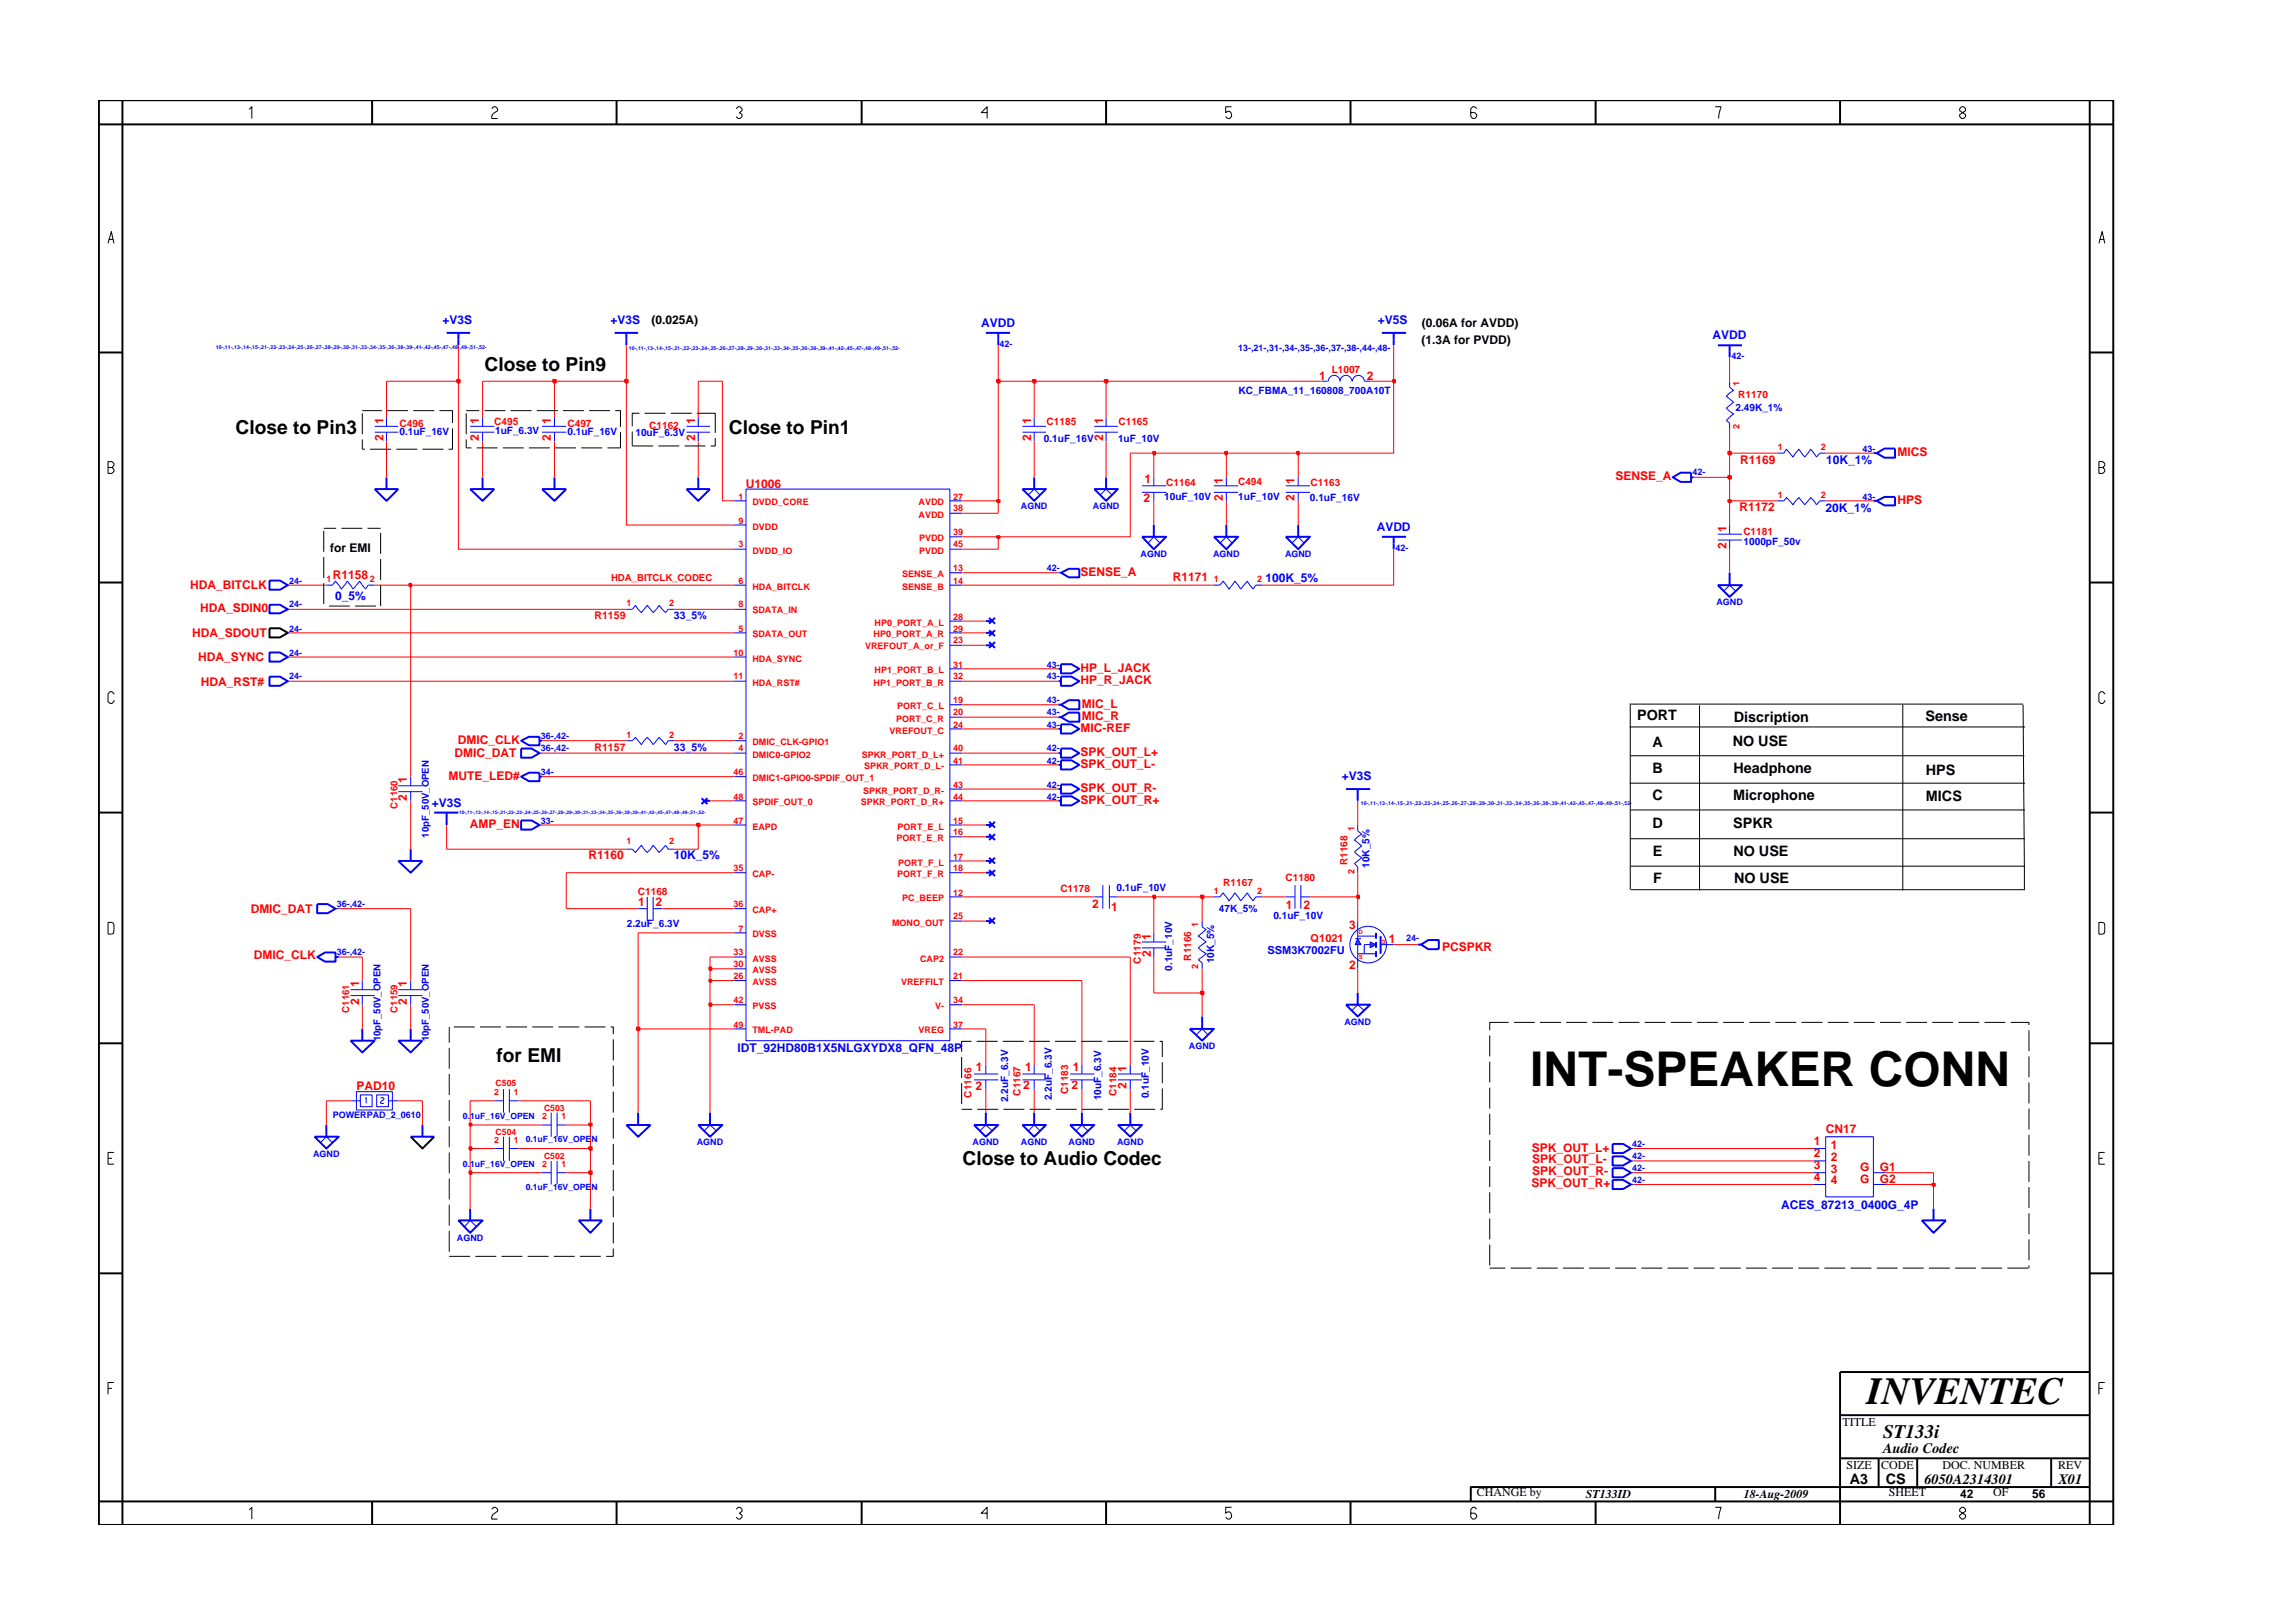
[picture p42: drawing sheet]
<svg xmlns="http://www.w3.org/2000/svg" width="297mm" height="210mm" viewBox="0 0 297 210" stroke-linecap="round" stroke-linejoin="round" font-family="sans-serif">
<defs><g id="words">
<text font-size="6.2" x="198.2" y="140.7">INT-SPEAKER CONN</text>
<text font-size="5" x="241.8" y="181.9">INVENTEC</text>
<g font-size="2.5">
<text x="62.8" y="48.1">Close to Pin9</text>
<text x="30.5" y="56.2">Close to Pin3</text>
<text x="94.4" y="56.2">Close to Pin1</text>
<text x="64.3" y="137.6">for EMI</text>
<text x="124.7" y="151">Close to Audio Codec</text>
<text x="244" y="186.3">ST133i</text>
</g>
<g font-size="1.9">
<text x="212.1" y="93.3">PORT</text>
<text x="224.6" y="93.5">Discription</text>
<text x="249.4" y="93.4">Sense</text>
<text x="214.1" y="96.7">A</text>
<text x="214.1" y="100.1">B</text>
<text x="224.5" y="96.6">NO USE</text>
<text x="224.6" y="100.1">Headphone</text>
<text x="249.5" y="100.4">HPS</text>
<text x="214.1" y="107.3">D</text>
<text x="214.1" y="103.6">C</text>
<text x="224.5" y="107.2">SPKR</text>
<text x="224.5" y="103.7">Microphone</text>
<text x="249.5" y="103.7">MICS</text>
<text x="214.1" y="110.9">E</text>
<text x="224.5" y="110.9">NO USE</text>
<text x="214.2" y="114.4">F</text>
<text x="224.6" y="114.4">NO USE</text>
<text x="244" y="188.2">Audio Codec</text>
<text x="239.6" y="192.2">A3</text>
<text x="244.3" y="192.3">CS</text>
<text x="249.3" y="192.2">6050A2314301</text>
<text x="266.6" y="192.2">X01</text>
</g>
<g font-size="1.6" fill="#00f">
<text x="57.3" y="42">+V3S</text>
<text x="79.1" y="42">+V3S</text>
<text x="178.5" y="42">+V5S</text>
<text x="127.1" y="42.4">AVDD</text>
<text x="221.9" y="44">AVDD</text>
<text x="236.6" y="60.1">10K_1%</text>
<text x="178.3" y="68.8">AVDD</text>
<text x="236.5" y="66.3">20K_1%</text>
<text x="43.4" y="77.8">0_5%</text>
<text x="163.9" y="75.4">100K_5%</text>
<text x="173.8" y="101">+V3S</text>
<text x="55.9" y="104.5">+V3S</text>
<text x="87.3" y="111.3">10K_5%</text>
<text x="95.5" y="136.3">IDT_92HD80B1X5NLGXYDX8_QFN_48P</text>
<text x="230.7" y="156.6">ACES_87213_0400G_4P</text>
</g>
<g font-size="1.6">
<text x="84.4" y="41.9">(0.025A)</text>
<text x="184.2" y="44.6">(1.3A for PVDD)</text>
<text x="184.2" y="42.3">(0.06A for AVDD)</text>
<text x="42.8" y="71.5">for EMI</text>
<text x="238.7" y="184.8">TITLE</text>
<text x="239.2" y="190.4">SIZE</text>
<text x="243.7" y="190.4">CODE</text>
<text x="251.6" y="190.4">DOC. NUMBER</text>
<text x="266.6" y="190.4">REV</text>
<text x="191.3" y="193.8">CHANGE by</text>
<text x="205.4" y="194.1">ST133ID</text>
<text x="225.9" y="194.1">18-Aug-2009</text>
<text x="244.7" y="193.8">SHEET</text>
<text x="253.9" y="194.1">42</text>
<text x="258.2" y="193.8">OF</text>
<text x="263.3" y="194.1">56</text>
</g>
<g font-size="1.6" fill="#f00">
<text x="170.9" y="49.2">1</text>
<text x="177.1" y="49.2">2</text>
<text x="49.7" y="57.2" transform="rotate(-90 49.7 57.2)">2</text>
<text x="49.7" y="54.9" transform="rotate(-90 49.7 54.9)">1</text>
<text x="62" y="57.2" transform="rotate(-90 62 57.2)">2</text>
<text x="62" y="54.9" transform="rotate(-90 62 54.9)">1</text>
<text x="71.3" y="57.2" transform="rotate(-90 71.3 57.2)">2</text>
<text x="71.3" y="54.9" transform="rotate(-90 71.3 54.9)">1</text>
<text x="90.1" y="57.2" transform="rotate(-90 90.1 57.2)">2</text>
<text x="90.1" y="54.9" transform="rotate(-90 90.1 54.9)">1</text>
<text x="133.6" y="57.2" transform="rotate(-90 133.6 57.2)">2</text>
<text x="133.6" y="54.9" transform="rotate(-90 133.6 54.9)">1</text>
<text x="142.9" y="57.2" transform="rotate(-90 142.9 57.2)">2</text>
<text x="142.9" y="54.9" transform="rotate(-90 142.9 54.9)">1</text>
<text x="245.8" y="59.1">MICS</text>
<text x="96.6" y="63.2">U1006</text>
<text x="148.1" y="65">2</text>
<text x="148.3" y="62.5">1</text>
<text x="158.4" y="64.9" transform="rotate(-90 158.4 64.9)">2</text>
<text x="158.4" y="62.7" transform="rotate(-90 158.4 62.7)">1</text>
<text x="167.7" y="64.9" transform="rotate(-90 167.7 64.9)">2</text>
<text x="167.7" y="62.7" transform="rotate(-90 167.7 62.7)">1</text>
<text x="209.3" y="62.1">SENSE_A</text>
<text x="225.4" y="60.1">R1169</text>
<text x="245.8" y="65.3">HPS</text>
<text x="223.7" y="71.1" transform="rotate(-90 223.7 71.1)">2</text>
<text x="223.7" y="68.9" transform="rotate(-90 223.7 68.9)">1</text>
<text x="225.3" y="66.2">R1172</text>
<text x="24.6" y="76.3">HDA_BITCLK</text>
<text x="43.1" y="75">R1158</text>
<text x="140" y="74.6">SENSE_A</text>
<text x="151.9" y="75.3">R1171</text>
<text x="24.9" y="82.5">HDA_SDOUT</text>
<text x="25.9" y="79.2">HDA_SDIN0</text>
<text x="25.7" y="85.7">HDA_SYNC</text>
<text x="26" y="88.8">HDA_RST#</text>
<text x="140" y="87">HP_L_JACK</text>
<text x="140" y="88.6">HP_R_JACK</text>
<text x="140" y="94.8">MIC-REF</text>
<text x="140.2" y="91.7">MIC_L</text>
<text x="140.2" y="93.2">MIC_R</text>
<text x="52.7" y="101.5" transform="rotate(-90 52.7 101.5)">1</text>
<text x="58.1" y="101">MUTE_LED#</text>
<text x="58.9" y="98">DMIC_DAT</text>
<text x="59.3" y="96.4">DMIC_CLK</text>
<text x="140" y="99.5">SPK_OUT_L-</text>
<text x="140" y="97.9">SPK_OUT_L+</text>
<text x="52.7" y="103.7" transform="rotate(-90 52.7 103.7)">2</text>
<text x="60.9" y="107.3">AMP_EN</text>
<text x="140" y="104.1">SPK_OUT_R+</text>
<text x="140" y="102.6">SPK_OUT_R-</text>
<text x="76.2" y="111.3">R1160</text>
<text x="32.5" y="118.3">DMIC_DAT</text>
<text x="82.7" y="117.3">1</text>
<text x="84.9" y="117.3">2</text>
<text x="141.5" y="117.7">2</text>
<text x="143.9" y="118">1</text>
<text x="166.6" y="117.7">1</text>
<text x="168.8" y="117.7">2</text>
<text x="32.9" y="124.3">DMIC_CLK</text>
<text x="149.1" y="124" transform="rotate(-90 149.1 124)">2</text>
<text x="149.1" y="121.7" transform="rotate(-90 149.1 121.7)">1</text>
<text x="174.8" y="120.3">3</text>
<text x="174.8" y="125.6">2</text>
<text x="179.9" y="122.2">1</text>
<text x="186.8" y="123.2">PCSPKR</text>
<text x="46.5" y="130.2" transform="rotate(-90 46.5 130.2)">2</text>
<text x="46.5" y="127.9" transform="rotate(-90 46.5 127.9)">1</text>
<text x="52.7" y="130.2" transform="rotate(-90 52.7 130.2)">2</text>
<text x="52.7" y="127.9" transform="rotate(-90 52.7 127.9)">1</text>
<text x="46.2" y="141.3">PAD10</text>
<text x="126.4" y="141.3">2</text>
<text x="126.4" y="138.7">1</text>
<text x="132.5" y="141.1">2</text>
<text x="132.8" y="138.7">1</text>
<text x="138.8" y="141.1">2</text>
<text x="139" y="138.7">1</text>
<text x="145.9" y="141.1" transform="rotate(-90 145.9 141.1)">2</text>
<text x="145.9" y="138.8" transform="rotate(-90 145.9 138.8)">1</text>
<text x="198.4" y="149.2">SPK_OUT_L+</text>
<text x="235" y="148.3">1</text>
<text x="235" y="149.8">2</text>
<text x="236.5" y="146.8">CN17</text>
<text x="237.2" y="148.8">1</text>
<text x="198.4" y="153.8">SPK_OUT_R+</text>
<text x="198.5" y="150.6">SPK_OUT_L-</text>
<text x="198.5" y="152.2">SPK_OUT_R-</text>
<text x="235" y="151.4">3</text>
<text x="235" y="153">4</text>
<text x="237.2" y="150.4">2</text>
<text x="237.2" y="151.9">3</text>
<text x="237.2" y="153.4">4</text>
<text x="241" y="151.7">G</text>
<text x="241" y="153.2">G</text>
<text x="243.5" y="151.8">G1</text>
<text x="243.5" y="153.3">G2</text>
</g>
<g font-size="1.4" fill="#f00">
<text x="77" y="80.2">R1159</text>
<text x="77" y="97.2">R1157</text>
<text x="169.8" y="122">Q1021</text>
</g>
<g font-size="1.4" fill="#00f">
<text x="87.3" y="80.2">33_5%</text>
<text x="87.3" y="97.3">33_5%</text>
<text x="164.2" y="123.6">SSM3K7002FU</text>
</g>
<g font-size="1.3" fill="#00f">
<text x="160.4" y="51">KC_FBMA_11_160808_700A10T</text>
<text x="224.8" y="53.2">2.49K_1%</text>
<text x="51.8" y="56.4">0.1uF_16V</text>
<text x="64.1" y="56.3">1uF_6.3V</text>
<text x="73.5" y="56.4">0.1uF_16V</text>
<text x="82.3" y="56.4">10uF_6.3V</text>
<text x="135.2" y="57.2">0.1uF_16V</text>
<text x="144.8" y="57.2">1uF_10V</text>
<text x="150.8" y="64.8">10uF_10V</text>
<text x="160.4" y="64.8">1uF_10V</text>
<text x="169.7" y="64.9">0.1uF_16V</text>
<text x="225.9" y="70.6">1000pF_50v</text>
<text x="177.4" y="112.4" transform="rotate(-90 177.4 112.4)">10K_5%</text>
<text x="144.6" y="115.4">0.1uF_10V</text>
<text x="157.9" y="118.1">47K_5%</text>
<text x="165" y="119.1">0.1uF_10V</text>
<text x="81.2" y="120.1">2.2uF_6.3V</text>
<text x="151.9" y="125.8" transform="rotate(-90 151.9 125.8)">0.1uF_10V</text>
<text x="157.3" y="124.8" transform="rotate(-90 157.3 124.8)">10K_5%</text>
<text x="130.6" y="142.8" transform="rotate(-90 130.6 142.8)">2.2uF_6.3V</text>
<text x="136.3" y="142.5" transform="rotate(-90 136.3 142.5)">2.2uF_6.3V</text>
<text x="142.6" y="142.5" transform="rotate(-90 142.6 142.5)">10uF_6.3V</text>
<text x="148.8" y="142.3" transform="rotate(-90 148.8 142.3)">0.1uF_10V</text>
</g>
<g font-size="1.3" fill="#f00">
<text x="172.5" y="48.4">L1007</text>
<text x="225.2" y="51.5">R1170</text>
<text x="51.8" y="55.3">C496</text>
<text x="64" y="55.1">C495</text>
<text x="73.5" y="55.3">C497</text>
<text x="84.1" y="55.6">C1162</text>
<text x="135.6" y="55.1">C1185</text>
<text x="144.9" y="55.1">C1165</text>
<text x="151.1" y="62.9">C1164</text>
<text x="160.4" y="62.9">C494</text>
<text x="169.8" y="63">C1163</text>
<text x="225.8" y="69.4">C1181</text>
<text x="174.5" y="112.1" transform="rotate(-90 174.5 112.1)">R1168</text>
<text x="82.6" y="115.9">C1168</text>
<text x="137.4" y="115.6">C1178</text>
<text x="158.5" y="114.8">R1167</text>
<text x="166.5" y="114.2">C1180</text>
<text x="147.8" y="124.8" transform="rotate(-90 147.8 124.8)">C1179</text>
<text x="154.3" y="124.5" transform="rotate(-90 154.3 124.5)">R1166</text>
<text x="125.9" y="142.2" transform="rotate(-90 125.9 142.2)">C1166</text>
<text x="132.2" y="141.9" transform="rotate(-90 132.2 141.9)">C1167</text>
<text x="138.4" y="141.8" transform="rotate(-90 138.4 141.8)">C1183</text>
<text x="144.6" y="142" transform="rotate(-90 144.6 142)">C1184</text>
</g>
<g font-size="1.2" fill="#00f">
<text x="129.5" y="45">42-</text>
<text x="160.4" y="45.5">13-,21-,31-,34-,35-,36-,37-,38-,44-,48-</text>
<text x="224.3" y="46.5">42-</text>
<text x="241.3" y="58.5">43-</text>
<text x="132.3" y="66">AGND</text>
<text x="141.6" y="66">AGND</text>
<text x="219.2" y="61.6">42-</text>
<text x="241.3" y="64.7">43-</text>
<text x="180.8" y="71.4">42-</text>
<text x="37.5" y="75.6">24-</text>
<text x="135.6" y="74">42-</text>
<text x="147.8" y="72.2">AGND</text>
<text x="157.1" y="72.2">AGND</text>
<text x="166.5" y="72.2">AGND</text>
<text x="37.5" y="81.8">24-</text>
<text x="37.5" y="78.7">24-</text>
<text x="222.3" y="78.3">AGND</text>
<text x="37.5" y="84.9">24-</text>
<text x="37.5" y="88">24-</text>
<text x="135.6" y="88">43-</text>
<text x="135.6" y="86.5">43-</text>
<text x="70" y="95.8">36-,42-</text>
<text x="135.6" y="92.7">43-</text>
<text x="135.6" y="94.3">43-</text>
<text x="135.6" y="91.1">43-</text>
<text x="70" y="97.3">36-,42-</text>
<text x="70" y="100.4">34-</text>
<text x="135.6" y="97.3">42-</text>
<text x="135.6" y="98.9">42-</text>
<text x="70" y="106.7">33-</text>
<text x="135.6" y="102.1">42-</text>
<text x="135.6" y="103.6">42-</text>
<text x="55.5" y="108.5" transform="rotate(-90 55.5 108.5)">10pF_50V_OPEN</text>
<text x="43.6" y="117.5">36-,42-</text>
<text x="43.6" y="123.7">36-,42-</text>
<text x="182.2" y="121.9">24-</text>
<text x="49.3" y="134.9" transform="rotate(-90 49.3 134.9)">10pF_50V_OPEN</text>
<text x="55.5" y="134.9" transform="rotate(-90 55.5 134.9)">10pF_50V_OPEN</text>
<text x="154" y="135.8">AGND</text>
<text x="174.2" y="132.8">AGND</text>
<text x="40.6" y="149.9">AGND</text>
<text x="43.1" y="144.9">POWERPAD_2_0610</text>
<text x="90.3" y="148.3">AGND</text>
<text x="126" y="148.3">AGND</text>
<text x="132.3" y="148.3">AGND</text>
<text x="138.4" y="148.3">AGND</text>
<text x="144.7" y="148.3">AGND</text>
<text x="211.4" y="148.6">42-</text>
<text x="211.4" y="150.1">42-</text>
<text x="211.5" y="151.7">42-</text>
<text x="211.5" y="153.2">42-</text>
<text x="59.2" y="160.7">AGND</text>
</g>
<g font-size="1.2" fill="#f00">
<text x="225.3" y="50" transform="rotate(-90 225.3 50)">1</text>
<text x="225.3" y="55.6" transform="rotate(-90 225.3 55.6)">2</text>
<text x="230.3" y="58.3">1</text>
<text x="235.9" y="58.3">2</text>
<text x="95.6" y="64.7">1</text>
<text x="97.5" y="65.5">DVDD_CORE</text>
<text x="119" y="65.5">AVDD</text>
<text x="123.5" y="64.7">27</text>
<text x="230.3" y="64.5">1</text>
<text x="235.9" y="64.5">2</text>
<text x="95.6" y="67.8">9</text>
<text x="95.6" y="70.9">3</text>
<text x="97.5" y="68.6">DVDD</text>
<text x="97.5" y="71.7">DVDD_IO</text>
<text x="119" y="67.1">AVDD</text>
<text x="119.1" y="70.1">PVDD</text>
<text x="119.1" y="71.7">PVDD</text>
<text x="123.5" y="66.2">38</text>
<text x="123.5" y="69.4">39</text>
<text x="123.5" y="70.9">45</text>
<text x="42.3" y="75.4">1</text>
<text x="47.9" y="75.4">2</text>
<text x="79.2" y="75.2">HDA_BITCLK_CODEC</text>
<text x="95.6" y="75.6">6</text>
<text x="97.5" y="76.4">HDA_BITCLK</text>
<text x="116.8" y="74.8">SENSE_A</text>
<text x="116.8" y="76.4">SENSE_B</text>
<text x="123.5" y="74">13</text>
<text x="123.5" y="75.6">14</text>
<text x="157.3" y="75.4">1</text>
<text x="162.9" y="75.4">2</text>
<text x="81.1" y="78.5">1</text>
<text x="86.7" y="78.5">2</text>
<text x="95.6" y="78.7">8</text>
<text x="95.6" y="81.8">5</text>
<text x="97.5" y="79.4">SDATA_IN</text>
<text x="97.5" y="82.6">SDATA_OUT</text>
<text x="113.2" y="82.6">HP0_PORT_A_R</text>
<text x="113.3" y="81.1">HP0_PORT_A_L</text>
<text x="123.5" y="80.3">28</text>
<text x="123.5" y="81.8">29</text>
<text x="123.5" y="83.3">23</text>
<text x="95" y="88">11</text>
<text x="95" y="84.9">10</text>
<text x="97.5" y="88.8">HDA_RST#</text>
<text x="97.5" y="85.7">HDA_SYNC</text>
<text x="112.1" y="84.1">VREFOUT_A_or_F</text>
<text x="113.2" y="88.8">HP1_PORT_B_R</text>
<text x="113.3" y="87.2">HP1_PORT_B_L</text>
<text x="123.5" y="86.5">31</text>
<text x="123.5" y="88">32</text>
<text x="81.1" y="95.6">1</text>
<text x="86.7" y="95.6">2</text>
<text x="95.6" y="95.8">2</text>
<text x="115.2" y="95">VREFOUT_C</text>
<text x="116.1" y="93.5">PORT_C_R</text>
<text x="116.2" y="91.9">PORT_C_L</text>
<text x="123.5" y="91.1">19</text>
<text x="123.5" y="94.3">24</text>
<text x="123.5" y="92.7">20</text>
<text x="95" y="100.4">46</text>
<text x="95.6" y="97.3">4</text>
<text x="97.5" y="98.2">DMIC0-GPIO2</text>
<text x="97.5" y="101.2">DMIC1-GPIO0-SPDIF_OUT_1</text>
<text x="97.5" y="96.5">DMIC_CLK-GPIO1</text>
<text x="111.6" y="98.2">SPKR_PORT_D_L+</text>
<text x="111.9" y="99.7">SPKR_PORT_D_L-</text>
<text x="123.5" y="97.3">40</text>
<text x="123.5" y="98.9">41</text>
<text x="51.5" y="104.8" transform="rotate(-90 51.5 104.8)">C1160</text>
<text x="95" y="106.7">47</text>
<text x="95" y="103.6">48</text>
<text x="97.5" y="107.5">EAPD</text>
<text x="97.5" y="104.3">SPDIF_OUT_0</text>
<text x="111.5" y="104.3">SPKR_PORT_D_R+</text>
<text x="111.8" y="102.8">SPKR_PORT_D_R-</text>
<text x="116.3" y="107.5">PORT_E_L</text>
<text x="123.5" y="106.7">15</text>
<text x="123.5" y="103.6">44</text>
<text x="123.5" y="102.1">43</text>
<text x="175.5" y="107.6" transform="rotate(-90 175.5 107.6)">1</text>
<text x="81.1" y="109.3">1</text>
<text x="86.7" y="109.3">2</text>
<text x="95" y="112.9">35</text>
<text x="97.5" y="113.7">CAP-</text>
<text x="116.1" y="109">PORT_E_R</text>
<text x="116.2" y="113.7">PORT_F_R</text>
<text x="116.3" y="112.1">PORT_F_L</text>
<text x="123.5" y="108.2">16</text>
<text x="123.5" y="111.4">17</text>
<text x="123.5" y="112.9">18</text>
<text x="175.5" y="113.2" transform="rotate(-90 175.5 113.2)">2</text>
<text x="95" y="117.5">36</text>
<text x="97.5" y="118.3">CAP+</text>
<text x="115.6" y="119.9">MONO_OUT</text>
<text x="116.8" y="116.8">PC_BEEP</text>
<text x="123.5" y="119.1">25</text>
<text x="123.5" y="116">12</text>
<text x="157.3" y="115.8">1</text>
<text x="162.9" y="115.8">2</text>
<text x="95" y="125.3">30</text>
<text x="95" y="123.7">33</text>
<text x="95.6" y="120.7">7</text>
<text x="97.5" y="121.4">DVSS</text>
<text x="97.5" y="124.6">AVSS</text>
<text x="119.2" y="124.6">CAP2</text>
<text x="123.5" y="123.7">22</text>
<text x="155.2" y="125.6" transform="rotate(-90 155.2 125.6)">2</text>
<text x="155.2" y="120.1" transform="rotate(-90 155.2 120.1)">1</text>
<text x="45.2" y="131.2" transform="rotate(-90 45.2 131.2)">C1161</text>
<text x="51.5" y="131.2" transform="rotate(-90 51.5 131.2)">C1159</text>
<text x="95" y="126.9">26</text>
<text x="95" y="130">42</text>
<text x="97.5" y="127.6">AVSS</text>
<text x="97.5" y="126.1">AVSS</text>
<text x="97.5" y="130.8">PVSS</text>
<text x="116.7" y="127.6">VREFFILT</text>
<text x="121.1" y="130.8">V-</text>
<text x="123.5" y="126.9">21</text>
<text x="123.5" y="130">34</text>
<text x="95" y="133.1">49</text>
<text x="97.5" y="133.9">TML-PAD</text>
<text x="119" y="133.9">VREG</text>
<text x="123.5" y="133.1">37</text>
</g>
<g font-size="1.1" fill="#f00">
<text x="64" y="141.9">2</text>
<text x="64.2" y="140.7">C505</text>
<text x="66.5" y="141.9">1</text>
<text x="70.5" y="143.9">C503</text>
<text x="64" y="148.1">2</text>
<text x="64.2" y="147">C504</text>
<text x="66.5" y="148.1">1</text>
<text x="70.2" y="144.9">2</text>
<text x="72.7" y="144.9">1</text>
<text x="70.2" y="151.2">2</text>
<text x="70.5" y="150.1">C502</text>
<text x="72.7" y="151.2">1</text>
</g>
<g font-size="1.1" fill="#00f">
<text x="60" y="144.9">0.1uF_16V_OPEN</text>
<text x="68.1" y="147.9">0.1uF_16V_OPEN</text>
<text x="60" y="151.2">0.1uF_16V_OPEN</text>
<text x="68.1" y="154.2">0.1uF_16V_OPEN</text>
</g>
<g font-size=".8" fill="#f00">
<text x="176" y="121">D</text>
<text x="176" y="124.3">S</text>
<text x="178.9" y="122.2">G</text>
</g>
<g font-size=".7" fill="#00f">
<text x="28" y="45.2">10-,11-,13-,14-,15-,21-,22-,23-,24-,25-,26-,27-,28-,29-,30-,31-,33-,34-,35-,36-,38-,39-,41-,42-,45-,47-,48-,49-,51-,52-</text>
<text x="81.5" y="45.3">10-,11-,13-,14-,15-,21-,22-,23-,24-,25-,26-,27-,28-,29-,30-,31-,33-,34-,35-,36-,38-,39-,41-,42-,45-,47-,48-,49-,51-,52-</text>
<text x="176.3" y="104.3">10-,11-,13-,14-,15-,21-,22-,23-,24-,25-,26-,27-,28-,29-,30-,31-,33-,34-,35-,36-,38-,39-,41-,42-,45-,47-,48-,49-,51-,52-</text>
</g>
<text font-size=".6" fill="#00f" x="59.5" y="105.5">10-,11-,13-,14-,15-,21-,22-,23-,24-,25-,26-,27-,28-,29-,30-,31-,33-,34-,35-,36-,38-,39-,41-,42-,45-,47-,48-,49-,51-,52-</text>
</g></defs>
<path d="M57.9 43.1h3M59.4 43.1v1.6M70.2 63.4h3.1l-1.5 1.5zM71.8 61.8v1.6M137.1 97.6h.3M137.1 99.1h.3M137.4 97h1.4l1 .6-1 .6h-1.4zM137.4 98.5h1.4l1 .6-1 .6h-1.4zM41.1 117.1h1.3l1.1 .6-1.1 .6h-1.3zM178.8 121.3v2.3M53.2 147.3h3M54.7 145.7v1.6" fill="none" stroke="#00f" stroke-width=".25"/>
<path d="M34.9 81.4h1.4l1 .6-1 .6h-1.4zM53.2 147.3l1.5 1.5 1.5-1.5" fill="none" stroke="#000" stroke-width=".25"/>
<path d="M37.3 82h.3M43.5 117.7h.4M81.1 110h.8l.4 .4 .8-.9 .7 .9 .8-.9 .8 .9 .8-.9 .4 .5h.7M166.6 116.2h1.2M167.8 114.7v3M168.5 116.2h1.2M168.5 114.7v3M178.8 122.4h1.7" fill="none" stroke="#00f" stroke-width=".13"/>
<path d="M175.9 121.6l.4 .8h-.8z" fill="#3c3cc8"/>
<path d="M175.5 121.6h.8M175.9 121.6l.4 .8h-.8z" fill="none" stroke="#00f" stroke-width=".13"/>
<path d="M177.5 122l.8 .4-.8 .4z" fill="#3c3cc8"/>
<g fill="none" stroke="#00f" stroke-width=".13">
<path d="M48.5 55.2h3.1M48.5 56h3.1M50.1 54v1.2M50.1 56v1.2M60.9 55.2h3.1M60.9 56h3.1M62.5 54v1.2M62.5 56v1.2M70.2 55.2h3.1M70.2 56h3.1M71.8 54v1.2M71.8 56v1.2"/>
<path d="M88.9 55.2h3.1M88.9 56h3.1M90.5 54v1.2M90.5 56v1.2M132.4 55.2h3.1M132.4 56h3.1M134 54v1.2M134 56v1.2M141.8 55.2h3M141.8 56h3M143.3 54v1.2M143.3 56v1.2"/>
<path d="M171.2 49.4h.8M172.1 49.4a.76 .76 0 0 1 .7-.8 .76 .76 0 0 1 .8 .8 .76 .76 0 0 1 .8-.8 .76 .76 0 0 1 .7 .8M175.2 49.4a.76 .76 0 0 1 .8-.8 .76 .76 0 0 1 .7 .8h.8M224.1 49.4v.8l.5 .4-1 .7 1 .8-1 .8 1 .7-1 .9 .5 .3v.8M230.3 58.7h.8l.3-.5 .9 1 .7-1 .8 1 .8-1 .7 1 .4-.5h.8M37.3 75.8h.3M37.3 78.9h.3M42.3 75.8h.7l.5-.5 .7 1 .8-1 .7 1 .9-1 .8 1 .3-.5h.8M81.1 78.9h.8l.4-.5 .8 1 .7-1 .8 1 .8-1 .8 1 .4-.5h.7M95.1 64.9h1.5M95.1 68h1.5M95.1 71.1h1.5"/>
<path d="M95.1 75.8h1.5M95.1 78.9h1.5M96.6 63.4h26.4v71.4h-26.4zM123 64.9h1.7M123 71.1h1.7M123 75.8h1.7M123 66.5h1.7M123 69.5h1.7M123 74.2h1.7M133.2 64.1l.8-.7 .7 .7M137.1 74.2h.3M142.5 64.1l.8-.7 .7 .7"/>
<path d="M147.9 62.9h3.2M147.9 63.8h3.2M148.7 70.4l.8-.9 .8 .9M149.5 61.8v1.1M149.5 63.8v1.1M157.3 75.8h.7l.4-.5 .8 1 .8-1 .7 1 .9-1 .7 1 .4-.5h.8M157.3 62.9h3.1M157.3 63.8h3.1M158 70.4l.9-.9 .7 .9M158.9 61.8v1.1M158.9 63.8v1.1M166.6 62.9h3.1"/>
<path d="M166.6 63.8h3.1M167.3 70.4l.9-.9 .7 .9M168.2 61.8v1.1M168.2 63.8v1.1M222.5 69.2h3.2M222.5 70h3.2M223.3 76.6l.8-.8 .7 .8M224.1 68v1.2M224.1 70v1.1M230.3 64.9h.8l.3-.4 .9 .9 .7-.9 .8 .9 .8-.9 .7 .9 .4-.5h.8M37.3 88.3h.3M37.3 85.1h.3"/>
<path d="M69.9 97.6h.3M81.1 96h.8l.4-.5 .8 1 .7-1 .8 1 .8-1 .8 1 .4-.5h.7M95.1 88.3h1.5M95.1 82h1.5M95.1 85.1h1.5M95.1 97.6h1.5M95.1 96h1.5M123 88.3h1.7M123 82h1.7M123 80.5h1.7M123 83.6h1.7M123 86.6h1.7"/>
<path d="M123 91.3h1.7M123 92.9h1.7M123 94.4h1.7M123 97.6h1.7M123 99.1h1.7M51.6 101.8h3.1M51.6 102.6h3.1M53.2 100.6v1.2M53.2 102.6v1.1M69.9 106.9h.3M82.7 117.7h1.1M83.8 116.2v3.1"/>
<path d="M84.6 117.7h1.2M84.6 116.2v3.1M95.1 106.9h1.5M95.1 103.7h1.5M95.1 113.1h1.5M95.1 100.6h1.5M95.1 117.7h1.5M123 116.2h1.7M123 106.9h1.7M123 102.2h1.7M123 103.7h1.7M123 108.4h1.7"/>
<path d="M123 111.5h1.7M123 113.1h1.7M123 119.3h1.7M141.8 116.2h1.1M142.9 114.7v3M143.7 116.2h1.1M143.7 114.7v3M155.7 119.3v.8l.5 .3-1 .9 1 .7-1 .8 1 .8-1 .7 .5 .4v.8M157.3 116.2h.7l.4-.5 .8 1 .8-1 .7 1 .9-1 .7 1 .4-.5h.8M175.9 106.9v.7l.5 .5-.9 .7 .9 .8-.9 .7 .9 .8-.9 .8 .4 .4v.8M175.9 119.3v2.3M45.4 128.2h3.1"/>
<path d="M45.4 129h3.1M46.9 127v1.2M46.9 129v1.2M51.6 128.2h3.1M51.6 129h3.1M53.2 127v1.2M53.2 129v1.2M95.1 120.8h1.5M95.1 124h1.5M95.1 125.5h1.5M95.1 127h1.5M95.1 130.2h1.5"/>
<path d="M95.1 133.3h1.5M123 124h1.7M123 127h1.7M123 130.2h1.7M123 133.3h1.7M126.2 139.1h3.1M126.2 139.9h3.1M127.7 138v1.1M127.7 139.9v1.2M132.4 139.1h3.1M132.4 139.9h3.1M134 138v1.1"/>
<path d="M134 139.9v1.2M138.6 139.1h3.2M138.6 139.9h3.2M140.2 138v1.1M140.2 139.9v1.2M144.8 139.1h3.1M144.8 139.9h3.1M146.4 138v1.1M146.4 139.9v1.2M147.9 122h3.2M147.9 122.8h3.2M149.5 120.8v1.2"/>
<path d="M149.5 122.8v1.2M155 134.1l.7-.8 .8 .8M175.1 130.9l.8-.7 .8 .7M175.9 123.6h2.4M175.9 121.3h2.4M175.9 122.4v3.1M177.5 122l.8 .4-.8 .4zM177.5 122.4h-.8v1.2M41.5 148l.8-.7 .7 .7M45.4 142.6h1.3M46.2 141.4h4.6v2.4h-4.6zM46.7 141.8h1.5v1.6h-1.5z"/>
<path d="M47.4 142.4v-.2v.7M48.8 141.8h1.5v1.6h-1.5zM49.3 142.3l.3-.1 .1 .1v.1a.58 .58 0 0 0-.4 .5h.4M50.3 142.6h1.3M60.1 158.9l.8-.8 .9 .8M64 142.6h1.2M64 148.8h1.2M65.2 141.1v3M65.2 147.3v3.1M66 142.6h1.2M66 141.1v3M66 147.3v3.1"/>
<path d="M66 148.8h1.2M70.2 151.9h1.2M70.2 145.7h1.2M71.4 144.1v3.2M71.4 150.4v3M72.2 151.9h1.1M72.2 144.1v3.2M72.2 150.4v3M72.2 145.7h1.1M91.2 146.5l.8-.8 .8 .8M126.9 146.5l.8-.8 .9 .8M133.2 146.5l.8-.8 .7 .8"/>
<path d="M139.4 146.5l.8-.8 .7 .8M145.7 146.5l.7-.8 .8 .8M211.3 148.8h.3M211.3 150.4h.3M211.3 153.4h.3M211.3 151.9h.3M235 148.8h1.5M235 150.4h1.5M235 153.4h1.5M235 151.9h1.5M236.5 147.3h6.2v7.8h-6.2zM242.7 153.4h1.6"/>
<path d="M242.7 151.9h1.6"/>
<circle cx="177.2" cy="122.4" r="2.37"/>
</g>
<g fill="none" stroke="#00f" stroke-width=".25">
<path d="M79.6 43.1h3.1M81.1 43.1v1.6M127.7 43.1h3.1M129.3 43.1v1.6M179 43.1h3.1M180.5 43.1v1.6M222.5 44.7h3.2M224.1 44.7v1.6M242.7 58.7h.4M243.1 58.7l1-.6h1.4v1.2h-1.4zM34.9 75.2h1.4l1 .6-1 .6h-1.4zM34.9 78.3h1.4l1 .6-1 .5h-1.4z"/>
<path d="M48.5 63.4h3.1l-1.5 1.5zM50.1 61.8v1.6M60.9 63.4h3.1l-1.5 1.5zM62.5 61.8v1.6M88.9 63.4h3.1l-1.5 1.5zM90.5 61.8v1.6M132.4 63.4h3.1l-1.5 1.5zM134 61.8v1.6M137.4 74.2l1.1-.5h1.3v1.1h-1.3zM141.8 63.4h3l-1.5 1.5zM143.3 61.8v1.6M147.9 69.5h3.2l-1.6 1.6z"/>
<path d="M149.5 68v1.5M157.3 69.5h3.1l-1.5 1.6zM158.9 68v1.5M166.6 69.5h3.1l-1.5 1.6zM168.2 68v1.5M179 69.5h3.1M180.5 69.5v1.6M216.7 61.8l1-.6h1.4v1.2h-1.4zM219.1 61.8h.3M222.5 75.8h3.2l-1.6 1.5zM224.1 74.2v1.6M242.7 64.9h.4"/>
<path d="M243.1 64.9l1-.5h1.4v1.1h-1.4zM34.9 87.7h1.4l1 .6-1 .5h-1.4zM34.9 84.5h1.4l1 .6-1 .6h-1.4zM67.5 96l1-.6h1.4v1.1h-1.4zM67.5 97h1.4l1 .6-1 .6h-1.4zM69.9 96h.3M127.7 83.6h.9M127.7 82h.9M127.7 80.5h.9M128.1 83.2l.8 .7M128.1 81.6l.8 .8M128.1 80l.8 .8"/>
<path d="M128.9 83.2l-.8 .7M128.9 81.6l-.8 .8M128.9 80l-.8 .8M137.1 94.4h.3M137.1 92.9h.3M137.1 88.3h.3M137.1 91.3h.3M137.1 86.6h.3M137.4 93.8h1.4l1 .6-1 .6h-1.4zM137.4 92.9l1.1-.6h1.3v1.2h-1.3zM137.4 87.7h1.4l1 .6-1 .5h-1.4zM137.4 91.3l1.1-.6h1.3v1.2h-1.3z"/>
<path d="M137.4 86h1.4l1 .6-1 .6h-1.4zM51.6 111.5h3.1l-1.5 1.6zM53.2 110v1.5M56.2 105.3h3.2M57.9 105.3v1.6M67.5 106.3h1.4l1 .6-1 .6h-1.4zM67.5 100.6l1-.5h1.4v1.1h-1.4zM69.9 100.6h.3M90.9 103.4l.7 .8M91.2 103.7h.8M91.6 103.4l-.7 .8M127.7 119.3h.9"/>
<path d="M127.7 106.9h.9M127.7 108.4h.9M127.7 111.5h.9M127.7 113.1h.9M128.1 118.9l.8 .8M128.1 106.5l.8 .7M128.1 108.1l.8 .7M128.1 111.1l.8 .8M128.1 112.7l.8 .8M128.9 118.9l-.8 .8M128.9 106.5l-.8 .7M128.9 108.1l-.8 .7"/>
<path d="M128.9 111.1l-.8 .8M128.9 112.7l-.8 .8M137.1 102.2h.3M137.1 103.7h.3M137.4 101.6h1.4l1 .6-1 .6h-1.4zM137.4 103.2h1.4l1 .5-1 .6h-1.4zM174.4 102.2h3.1M175.9 102.2v1.5M41.1 124l1-.6h1.4v1.2h-1.4zM43.5 124h.4M45.4 134.8h3.1l-1.6 1.5zM46.9 133.3v1.5"/>
<path d="M51.6 134.8h3.1l-1.5 1.5zM53.2 133.3v1.5M154.1 133.3h3.2l-1.6 1.5zM155.7 131.7v1.6M174.4 130.2h3.1l-1.6 1.5zM175.9 128.6v1.6M178.3 120.8v.8M178.3 122v.8M178.3 123.2v.8M183.7 122.4h.4M184.1 122.4l.9-.6h1.4v1.2h-1.4zM40.8 147.3h3.1l-1.6 1.5z"/>
<path d="M42.3 145.7v1.6M59.4 158.1h3.1l-1.6 1.6zM60.9 156.6v1.5M75 158.1h3l-1.5 1.6zM76.5 156.6v1.5M81.1 145.7h3.2l-1.6 1.6zM82.7 144.1v1.6M90.5 145.7h3.1l-1.6 1.6zM92 144.1v1.6M126.2 145.7h3.1l-1.6 1.6zM127.7 144.1v1.6M132.4 145.7h3.1l-1.5 1.6z"/>
<path d="M134 144.1v1.6M138.6 145.7h3.2l-1.6 1.6zM140.2 144.1v1.6M144.8 145.7h3.1l-1.5 1.6zM146.4 144.1v1.6M208.9 148.2h1.4l1 .6-1 .6h-1.4zM208.9 151.3h1.4l1 .6-1 .6h-1.4zM208.9 149.8h1.4l1 .6-1 .6h-1.4zM208.9 152.9h1.4l1 .5-1 .6h-1.4zM248.9 158.1h3.2l-1.6 1.6zM250.5 156.6v1.5"/>
</g>
<path d="M60.9 151.9v4.7M76.5 151.9v4.7M211.6 153.4h23.4M244.3 153.4h6.2v3.2" fill="none" stroke="#f00" stroke-width=".13"/>
<path d="M250.3 153.4h.3v.2h-.3z" fill-rule="evenodd" fill="#8e2323"/>
<path d="M250.3 153.4h.3v.2h-.3z" fill="none" stroke="#f00" stroke-width=".25"/>
<path d="M250.5 151.9v1.5" fill="none" stroke="#f00" stroke-width=".13"/>
<path d="M60.8 151.8h.3v.3h-.3z" fill-rule="evenodd" fill="#8e2323"/>
<path d="M60.8 151.8h.3v.3h-.3z" fill="none" stroke="#f00" stroke-width=".25"/>
<path d="M60.9 148.8v3.1h9.3M73.3 151.9h3.2" fill="none" stroke="#f00" stroke-width=".13"/>
<path d="M76.3 151.8h.4v.3h-.4z" fill-rule="evenodd" fill="#8e2323"/>
<path d="M76.3 151.8h.4v.3h-.4z" fill="none" stroke="#f00" stroke-width=".25"/>
<path d="M76.5 148.8v3.1M211.6 151.9h23.4M211.6 150.4h23.4M244.3 151.9h6.2" fill="none" stroke="#f00" stroke-width=".13"/>
<path d="M60.8 148.6h.3v.4h-.3z" fill-rule="evenodd" fill="#8e2323"/>
<path d="M60.8 148.6h.3v.4h-.3z" fill="none" stroke="#f00" stroke-width=".25"/>
<path d="M60.9 145.7v3.1h3.1M67.2 148.8h9.3" fill="none" stroke="#f00" stroke-width=".13"/>
<path d="M76.3 148.6h.4v.4h-.4z" fill-rule="evenodd" fill="#8e2323"/>
<path d="M76.3 148.6h.4v.4h-.4z" fill="none" stroke="#f00" stroke-width=".25"/>
<path d="M42.3 142.6v3.1M54.7 142.6v3.1M76.5 145.7v3.1M211.6 148.8h23.4" fill="none" stroke="#f00" stroke-width=".13"/>
<path d="M60.8 145.6h.3v.2h-.3z" fill-rule="evenodd" fill="#8e2323"/>
<path d="M60.8 145.6h.3v.2h-.3z" fill="none" stroke="#f00" stroke-width=".25"/>
<path d="M60.9 142.6v3.1h9.3M73.3 145.7h3.2" fill="none" stroke="#f00" stroke-width=".13"/>
<path d="M76.3 145.6h.4v.2h-.4z" fill-rule="evenodd" fill="#8e2323"/>
<path d="M76.3 145.6h.4v.2h-.4z" fill="none" stroke="#f00" stroke-width=".25"/>
<g fill="none" stroke="#f00" stroke-width=".13">
<path d="M46.9 130.2v3.1M53.2 130.2v3.1M82.7 133.3v10.8M92 130.2v13.9M127.7 133.3v4.7M134 130.2v7.8M140.2 127v11M146.4 124v14M42.3 142.6h3.1M51.6 142.6h3.1M60.9 142.6h3.1M67.2 142.6h9.3v3.1"/>
<path d="M127.7 141.1v3M134 141.1v3M140.2 141.1v3M146.4 141.1v3"/>
</g>
<path d="M82.5 133.1h.3v.4h-.3z" fill-rule="evenodd" fill="#8e2323"/>
<path d="M82.5 133.1h.3v.4h-.3z" fill="none" stroke="#f00" stroke-width=".25"/>
<path d="M82.7 120.8v12.5h12.4M124.7 133.3h3M155.7 128.6v3.1" fill="none" stroke="#f00" stroke-width=".13"/>
<path d="M91.9 130h.2v.3h-.2z" fill-rule="evenodd" fill="#8e2323"/>
<path d="M91.9 130h.2v.3h-.2z" fill="none" stroke="#f00" stroke-width=".25"/>
<path d="M92 127v3.2h3.1M124.7 130.2h9.3M149.5 124v4.6h6.2" fill="none" stroke="#f00" stroke-width=".13"/>
<path d="M155.6 128.5h.3v.3h-.3z" fill-rule="evenodd" fill="#8e2323"/>
<path d="M155.6 128.5h.3v.3h-.3z" fill="none" stroke="#f00" stroke-width=".25"/>
<path d="M53.2 117.7v9.3M46.9 124v3M155.7 125.5v3.1M175.9 125.5v3.1" fill="none" stroke="#f00" stroke-width=".13"/>
<path d="M91.9 126.9h.2v.3h-.2z" fill-rule="evenodd" fill="#8e2323"/>
<path d="M91.9 126.9h.2v.3h-.2z" fill="none" stroke="#f00" stroke-width=".25"/>
<path d="M92 125.5v1.5h3.1M124.7 127h15.5" fill="none" stroke="#f00" stroke-width=".13"/>
<path d="M91.9 125.3h.2v.4h-.2z" fill-rule="evenodd" fill="#8e2323"/>
<path d="M91.9 125.3h.2v.4h-.2z" fill="none" stroke="#f00" stroke-width=".25"/>
<g fill="none" stroke="#f00" stroke-width=".13">
<path d="M43.9 117.7h9.3M73.3 113.1v4.6h9.4M85.8 117.7h9.3M124.7 119.3h3M124.7 116.2h17.1M144.8 116.2h4.7v4.6M155.7 116.2v3.1M175.9 116.2v3.1M43.9 124h3M82.7 120.8h12.4M95.1 124h-3.1v1.5h3.1M124.7 124h21.7"/>
<path d="M180.5 122.4h3.2"/>
</g>
<path d="M149.4 116h.2v.4h-.2z" fill-rule="evenodd" fill="#8e2323"/>
<path d="M149.4 116h.2v.4h-.2z" fill="none" stroke="#f00" stroke-width=".25"/>
<path d="M149.5 116.2h6.2" fill="none" stroke="#f00" stroke-width=".13"/>
<path d="M155.6 116h.3v.4h-.3z" fill-rule="evenodd" fill="#8e2323"/>
<path d="M155.6 116h.3v.4h-.3z" fill="none" stroke="#f00" stroke-width=".25"/>
<path d="M155.7 116.2h1.6M163.5 116.2h3.1M169.7 116.2h6.2" fill="none" stroke="#f00" stroke-width=".13"/>
<path d="M175.8 116h.3v.4h-.3z" fill-rule="evenodd" fill="#8e2323"/>
<path d="M175.8 116h.3v.4h-.3z" fill="none" stroke="#f00" stroke-width=".25"/>
<path d="M53.2 103.7v6.3M57.9 106.9v3.1h23.2M70.2 106.9h20.3v3.1h-3.2M73.3 113.1h21.8M124.7 113.1h3M124.7 111.5h3M124.7 108.4h3M175.9 113.1v3.1" fill="none" stroke="#f00" stroke-width=".13"/>
<path d="M90.3 106.7h.3v.3h-.3z" fill-rule="evenodd" fill="#8e2323"/>
<path d="M90.3 106.7h.3v.3h-.3z" fill="none" stroke="#f00" stroke-width=".25"/>
<g fill="none" stroke="#f00" stroke-width=".13">
<path d="M37.6 78.9h43.5M37.6 75.8h4.7M48.5 75.8h4.7v24.8M87.3 78.9h7.8M37.6 88.3h57.5M37.6 85.1h57.5M37.6 82h57.5M70.2 97.6h24.9M70.2 96h10.9M87.3 96h7.8M124.7 99.1h12.4M124.7 97.6h12.4"/>
<path d="M124.7 94.4h12.4M124.7 92.9h12.4M124.7 91.3h12.4M124.7 88.3h12.4M124.7 86.6h12.4M124.7 83.6h3M124.7 82h3M124.7 80.5h3M70.2 100.6h24.9M90.5 106.9h4.6M92 103.7h3.1M124.7 106.9h3"/>
<path d="M124.7 103.7h12.4M124.7 102.2h12.4M175.9 103.7v3.2"/>
</g>
<path d="M53 75.6h.3v.4h-.3z" fill-rule="evenodd" fill="#8e2323"/>
<path d="M53 75.6h.3v.4h-.3z" fill="none" stroke="#f00" stroke-width=".25"/>
<path d="M59.4 49.4v21.7h35.7M53.2 75.8h41.9M124.7 69.5h4.6v1.6h-4.6M124.7 75.8h32.6M124.7 74.2h12.4M180.5 71.1v4.7h-17M224.1 71.1v3.1" fill="none" stroke="#f00" stroke-width=".13"/>
<path d="M129.1 69.5h.4v.2h-.4z" fill-rule="evenodd" fill="#8e2323"/>
<path d="M129.1 69.5h.4v.2h-.4z" fill="none" stroke="#f00" stroke-width=".25"/>
<path d="M81.1 49.4v18.6h14M93.6 49.4v15.5h1.5M146.4 58.7v10.8h-17.1M124.7 64.9h4.6v1.6h-4.6M149.5 64.9v3.1M158.9 64.9v3.1M168.2 64.9v3.1M224.1 64.9v3.1" fill="none" stroke="#f00" stroke-width=".13"/>
<path d="M129.1 64.8h.4v.3h-.4z" fill-rule="evenodd" fill="#8e2323"/>
<path d="M129.1 64.8h.4v.3h-.4z" fill="none" stroke="#f00" stroke-width=".25"/>
<path d="M129.3 49.4v15.5" fill="none" stroke="#f00" stroke-width=".13"/>
<path d="M223.9 64.8h.3v.3h-.3z" fill-rule="evenodd" fill="#8e2323"/>
<path d="M223.9 64.8h.3v.3h-.3z" fill="none" stroke="#f00" stroke-width=".25"/>
<path d="M50.1 57.2v4.6M62.5 57.2v4.6M71.8 57.2v4.6M90.5 57.2v4.6M134 57.2v4.6M143.3 57.2v4.6M149.5 58.7v3.1M158.9 58.7v3.1M168.2 58.7v3.1M219.4 61.8h4.7v3.1h6.2M236.5 64.9h6.2" fill="none" stroke="#f00" stroke-width=".13"/>
<path d="M223.9 61.7h.3v.3h-.3z" fill-rule="evenodd" fill="#8e2323"/>
<path d="M223.9 61.7h.3v.3h-.3z" fill="none" stroke="#f00" stroke-width=".25"/>
<path d="M146.4 58.7h3.1M224.1 58.7v3.1" fill="none" stroke="#f00" stroke-width=".13"/>
<path d="M149.4 58.5h.2v.4h-.2z" fill-rule="evenodd" fill="#8e2323"/>
<path d="M149.4 58.5h.2v.4h-.2z" fill="none" stroke="#f00" stroke-width=".25"/>
<path d="M149.5 58.7h9.4" fill="none" stroke="#f00" stroke-width=".13"/>
<path d="M158.7 58.5h.2v.4h-.2z" fill-rule="evenodd" fill="#8e2323"/>
<path d="M158.7 58.5h.2v.4h-.2z" fill="none" stroke="#f00" stroke-width=".25"/>
<path d="M158.9 58.7h9.3" fill="none" stroke="#f00" stroke-width=".13"/>
<path d="M168 58.5h.3v.4h-.3z" fill-rule="evenodd" fill="#8e2323"/>
<path d="M168 58.5h.3v.4h-.3z" fill="none" stroke="#f00" stroke-width=".25"/>
<path d="M180.5 49.4v9.3h-12.3" fill="none" stroke="#f00" stroke-width=".13"/>
<path d="M223.9 58.5h.3v.4h-.3z" fill-rule="evenodd" fill="#8e2323"/>
<path d="M223.9 58.5h.3v.4h-.3z" fill="none" stroke="#f00" stroke-width=".25"/>
<path d="M59.4 49.4h-9.3v4.6M62.5 49.4v4.6M71.8 49.4v4.6M90.5 49.4v4.6M134 49.4v4.6M143.3 49.4v4.6M224.1 55.6v3.1h6.2M236.5 58.7h6.2" fill="none" stroke="#f00" stroke-width=".13"/>
<path d="M59.2 49.2h.3v.4h-.3z" fill-rule="evenodd" fill="#8e2323"/>
<path d="M59.2 49.2h.3v.4h-.3z" fill="none" stroke="#f00" stroke-width=".25"/>
<path d="M59.4 44.7v4.7M62.5 49.4h9.3" fill="none" stroke="#f00" stroke-width=".13"/>
<path d="M71.7 49.2h.3v.4h-.3z" fill-rule="evenodd" fill="#8e2323"/>
<path d="M71.7 49.2h.3v.4h-.3z" fill="none" stroke="#f00" stroke-width=".25"/>
<path d="M71.8 49.4h9.3" fill="none" stroke="#f00" stroke-width=".13"/>
<path d="M81 49.2h.3v.4h-.3z" fill-rule="evenodd" fill="#8e2323"/>
<path d="M81 49.2h.3v.4h-.3z" fill="none" stroke="#f00" stroke-width=".25"/>
<path d="M81.1 44.7v4.7M90.5 49.4h3.1" fill="none" stroke="#f00" stroke-width=".13"/>
<path d="M129.1 49.2h.4v.4h-.4z" fill-rule="evenodd" fill="#8e2323"/>
<path d="M129.1 49.2h.4v.4h-.4z" fill="none" stroke="#f00" stroke-width=".25"/>
<path d="M129.3 44.7v4.7h4.7" fill="none" stroke="#f00" stroke-width=".13"/>
<path d="M133.8 49.2h.3v.4h-.3z" fill-rule="evenodd" fill="#8e2323"/>
<path d="M133.8 49.2h.3v.4h-.3z" fill="none" stroke="#f00" stroke-width=".25"/>
<path d="M134 49.4h9.3" fill="none" stroke="#f00" stroke-width=".13"/>
<path d="M143.1 49.2h.4v.4h-.4z" fill-rule="evenodd" fill="#8e2323"/>
<path d="M143.1 49.2h.4v.4h-.4z" fill="none" stroke="#f00" stroke-width=".25"/>
<path d="M143.3 49.4h27.9M177.5 49.4h3" fill="none" stroke="#f00" stroke-width=".13"/>
<path d="M180.5 49.2h.2v.4h-.2z" fill-rule="evenodd" fill="#8e2323"/>
<path d="M180.5 49.2h.2v.4h-.2z" fill="none" stroke="#f00" stroke-width=".25"/>
<path d="M180.5 44.7v4.7M224.1 46.3v3.1" fill="none" stroke="#f00" stroke-width=".13"/>
<g fill="none" stroke="#000" stroke-width=".25">
<path d="M12.8 13h261v184.6h-261zM12.8 16.1h261M15.9 13v184.6M48.2 13v3.1M79.9 13v3.1M111.6 13v3.1M143.3 13v3.1M174.9 13v3.1M206.7 13v3.1M238.4 13v3.1M270.7 13v184.6M12.8 45.7h3.1"/>
<path d="M270.7 45.7h3.1M12.8 75.5h3.1M270.7 75.5h3.1M12.8 105.3h3.1M270.7 105.3h3.1M12.8 135.2h3.1M270.7 135.2h3.1M12.8 165h3.1M270.7 165h3.1M270.7 177.7h-32.3v19.9M12.8 194.5h261M48.2 194.5v3.1"/>
<path d="M79.9 194.5v3.1M111.6 194.5v3.1M143.3 194.5v3.1M174.9 194.5v3.1M206.7 194.5v3.1M222.2 192.6v1.9M238.4 183.3h32.3M238.4 188.9h32.3M243.4 188.9v3.7M248.4 188.9v3.7M265.7 188.9v3.7M270.7 192.6h-80.2v1.9"/>
</g>
<g fill="none" stroke="#000" stroke-width=".13">
<path d="M32.3 14.2l.3-.4v1.6M63.7 14.1l.3-.3h.2l.3 .3v.2l-.5 .4-.3 .4v.3h.8M95.4 14.1l.2-.3h.3l.2 .3v.2l-.3 .3 .3 .2v.3l-.2 .3h-.3l-.2-.3M127.9 14.6h-.8l.8-.8v1.6M159.5 13.8h-.7v.8l.2-.2a.5 .5 0 0 1 .5 .7l-.2 .3h-.3l-.2-.3M191.3 14.1l-.3-.3h-.2l-.3 .3v1l.3 .3h.2l.3-.3v-.3l-.3-.2h-.5M222.2 13.8h.8l-.4 1.6M254.1 13.8l-.2 .3v.2l.7 .5v.3l-.2 .3h-.3l-.2-.3v-.3l.7-.5v-.2l-.2-.3zM14 31.5l.4-1.5 .4 1.5M14.1 31h.6M271.9 31.5l.4-1.5 .4 1.5M272 31h.6"/>
<path d="M14 59.8h.5l.3 .3v.2l-.3 .3 .3 .2v.3l-.3 .2h-.5zM46.9 56.9v1.3h.4M46.9 53.2h2.6M46.9 53.5v2.7M47.9 58.2h2.8M50.2 53.2h2.7M51.3 58.2h2.7M53.5 53.2h2.7M54.7 58.2h2.7M56.9 53.2h1.7v1.6M58.6 55.5v2.7h-.5M60.4 53.2h1.7"/>
<path d="M60.4 56.9v1.1h.7M60.4 53.5v2.7M61.8 58h2.7M62.8 53.2h2.7M65.1 58h2.7M66.2 53.2h2.7M68.5 58h2.7M69.5 53.2h2.7M71.9 58h2.7M72.9 53.2h2.7M75.3 58h2.7M76.3 53.2h2.7"/>
<path d="M79.7 53.2h.7v2.1M80.4 56v2h-1.7M81.9 55.9v1.9h2.7M82.8 53.5h-.9v1.7M83.5 53.5h2.7M85.3 57.8h2.7M86.9 53.5h2.7M88.7 57.8h2.7M90.3 53.5h2.4v2.6M92.7 56.8v1h-.6M271.9 59.8h.5l.3 .3v.2l-.3 .3 .3 .2v.3l-.3 .2h-.5zM14 60.6h.5"/>
<path d="M41.9 68.4h1.6M41.9 68.8v2.7M41.9 72.2v2.7M41.9 75.6v2.7M42.6 78.5h2.7M44.2 68.4h2.7M46 78.5h2.7M47.6 68.4h1.7M49.3 69v2.7M49.3 72.4v2.7M49.3 75.8v2.7M271.9 60.6h.5"/>
<path d="M14.8 89.9l-.3-.3h-.2l-.3 .3v1l.3 .2h.2l.3-.2v-.2M211.1 94.2h51.2M211.1 91.2h51M211.2 97.9h51M211.2 91.3v24M220.2 91.4v23.9M246.5 91.3v24M262.1 91.3l.1 21.1M272.7 89.9l-.3-.3h-.3l-.2 .3v1l.2 .2h.3l.3-.2v-.2M14 119.5l.7 .1 .1 .2-.1 1.1-.7 .1zM211.1 101.5h51.2M211.2 104.9h51.1"/>
<path d="M211.2 108.7h51.1M211.3 112.2h51M211.3 115.3h51M262.2 112.3v3M271.9 119.5l.7 .1 .1 .2-.1 1.1-.7 .1zM58.2 133v2.1M58.2 135.7v2.8M58.2 139.1v2.7M58.8 133h2.7M62.2 133h2.7M65.6 133h2.7M68.9 133h2.8"/>
<path d="M72.3 133h2.7M75.7 133h2.7M79.1 133h.3v1M79.4 134.6v2.8M79.4 138v2.7M124.6 136.9v2.7M125.8 134.9h-1.2v1.4M126.5 134.9h2.7M129.9 134.9h2.7M133.3 134.9h2.7M136.7 134.9h2.7M140.1 134.9h2.7"/>
<path d="M143.5 134.9h2.7M146.8 134.9h2.7M150.2 134.9h.4v2M150.6 137.6v2.7M193 134.1v2.7M193 137.5v2.7M195.4 132.4h-2.4v1.1M196.1 132.4h2.7M199.5 132.4h2.7M202.9 132.4h2.7M206.3 132.4h2.7M209.7 132.4h2.7"/>
<path d="M213 132.4h2.8M216.4 132.4h2.7M219.8 132.4h2.7M223.2 132.4h2.7M226.6 132.4h2.7M230 132.4h2.7M233.4 132.4h2.7M236.8 132.4h2.7M240.1 132.4h2.8M243.5 132.4h2.7M246.9 132.4h2.7M250.3 132.4h2.7"/>
<path d="M253.7 132.4h2.7M257.1 132.4h2.7M260.5 132.4h2.3v.4M262.8 133.5v2.7M262.8 136.8v2.8M14 150.1h.5M14.8 149.3h-.8v1.5h.8M58.2 142.5v2.7M58.2 145.9v2.7M58.2 149.3v2.7M58.2 152.7v2.7M58.2 156.1v2.7"/>
<path d="M58.2 159.5v2.7M79.4 141.4v2.7M79.4 144.8v2.7M79.4 148.2v2.7M79.4 151.6v2.7M79.4 155v2.7M79.4 158.4v2.7M124.6 143.7h1.3M124.6 140.3v2.7M126.6 143.7h2.7M130 143.7h2.7M133.4 143.7h2.7"/>
<path d="M136.8 143.7h2.7M140.2 143.7h2.7M143.5 143.7h2.7M146.9 143.7h2.7M150.6 141v2.7h-.3M193 140.9v2.7M193 144.3v2.7M193 147.7v2.7M193 151.1v2.7M193 154.5v2.7M193 157.8v2.8M262.8 140.2v2.7"/>
<path d="M262.8 143.6v2.7M262.8 147v2.7M262.8 150.4v2.7M262.8 153.8v2.7M262.8 157.2v2.7M271.9 150.1h.5M272.7 149.3h-.8v1.5h.8M14 179.9h.5M14.8 179.1h-.8v1.5M58.2 162.8h2.7M61.6 162.8h2.7M65 162.8h2.7"/>
<path d="M68.4 162.8h2.7M71.7 162.8h2.8M75.1 162.8h2.7M79.4 161.7v1.1h-.9M193 164.3h2M193 161.2v2.7M195.7 164.3h2.7M199.1 164.3h2.7M202.5 164.3h2.7M205.9 164.3h2.7M209.2 164.3h2.7M212.6 164.3h2.7"/>
<path d="M216 164.3h2.7M219.4 164.3h2.7M222.8 164.3h2.7M226.2 164.3h2.7M229.6 164.3h2.7M232.9 164.3h2.8M236.3 164.3h2.7M239.7 164.3h2.7M243.1 164.3h2.7M246.5 164.3h2.7M249.9 164.3h2.7M253.3 164.3h2.7"/>
<path d="M256.7 164.3h2.7M260 164.3h2.7M262.8 160.6v2.7M262.8 163.9v.4M271.9 179.9h.5M272.7 179.1h-.8v1.5M32.3 195.6l.3-.3v1.5M63.7 195.5l.3-.2h.2l.3 .2v.3l-.5 .3-.3 .4v.3h.8M95.4 195.5l.2-.2h.3l.2 .2v.3l-.3 .2 .3 .3v.2l-.2 .3h-.3l-.2-.3M127.9 196h-.8l.8-.7v1.5M159.5 195.3h-.7v.7l.2-.1a.5 .5 0 0 1 .5 .6l-.2 .3h-.3l-.2-.3M191.3 195.5l-.3-.2h-.2l-.3 .2v1l.3 .3h.2l.3-.3v-.2l-.3-.3h-.5"/>
<path d="M222.2 195.3h.8l-.4 1.5M254.1 195.3l-.2 .2v.3l.7 .5v.2l-.2 .3h-.3l-.2-.3v-.2l.7-.5v-.3l-.2-.2z"/>
</g>
<use href="#words"/>
</svg>
